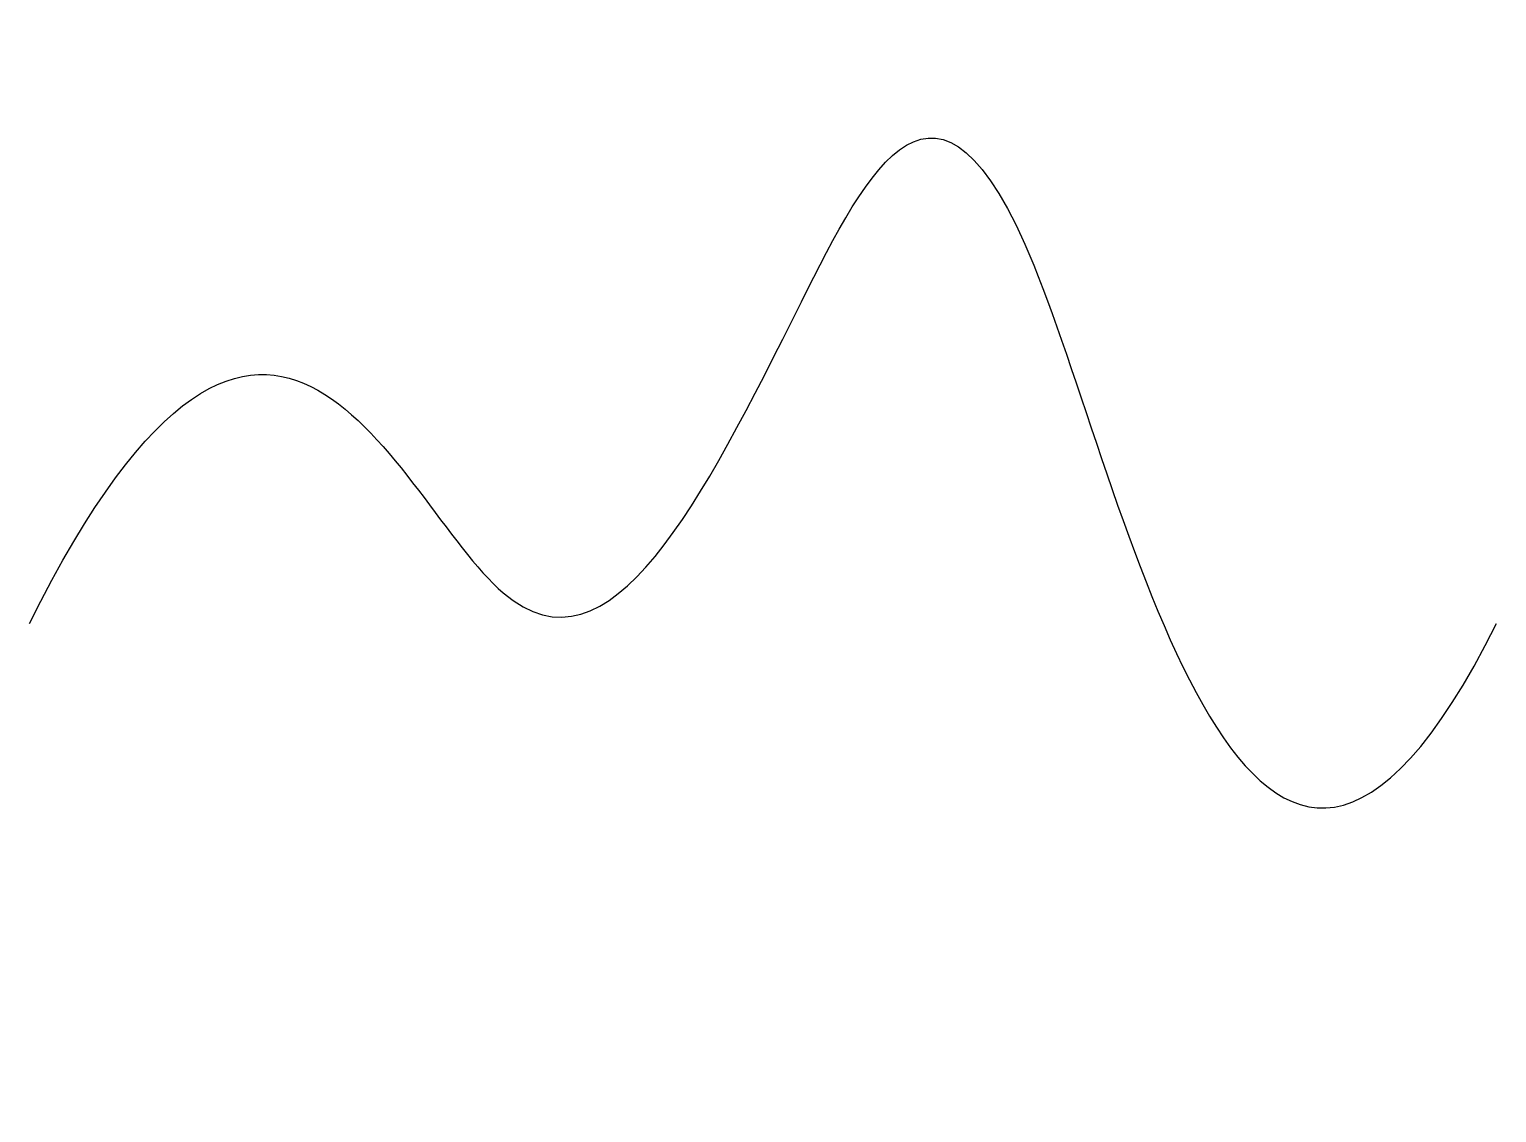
# Model space of a CAD drawing. Header units: metres. Extents: x 0 to 6, y -2 to 2.43.
import ezdxf

# ---------------------------------------------------------------- set-up
doc = ezdxf.new("R2010")
doc.units = ezdxf.units.M
doc.layers.add('Splines', color=7, linetype='Continuous')

msp = doc.modelspace()

# ---------------------------------------------------------------- linework, layer by layer
at = {"layer": 'Splines'}
msp.add_open_spline([(0, 0), (1, 2, 1), (2, -1, 2), (3, 1), (4, 3, 1), (5, -2), (6, 0, 2)], degree=3, knots=[0, 0, 0, 0, 0.3, 0.6, 0.8, 1, 1, 1, 1], dxfattribs=at)

doc.saveas('drawing.dxf')
